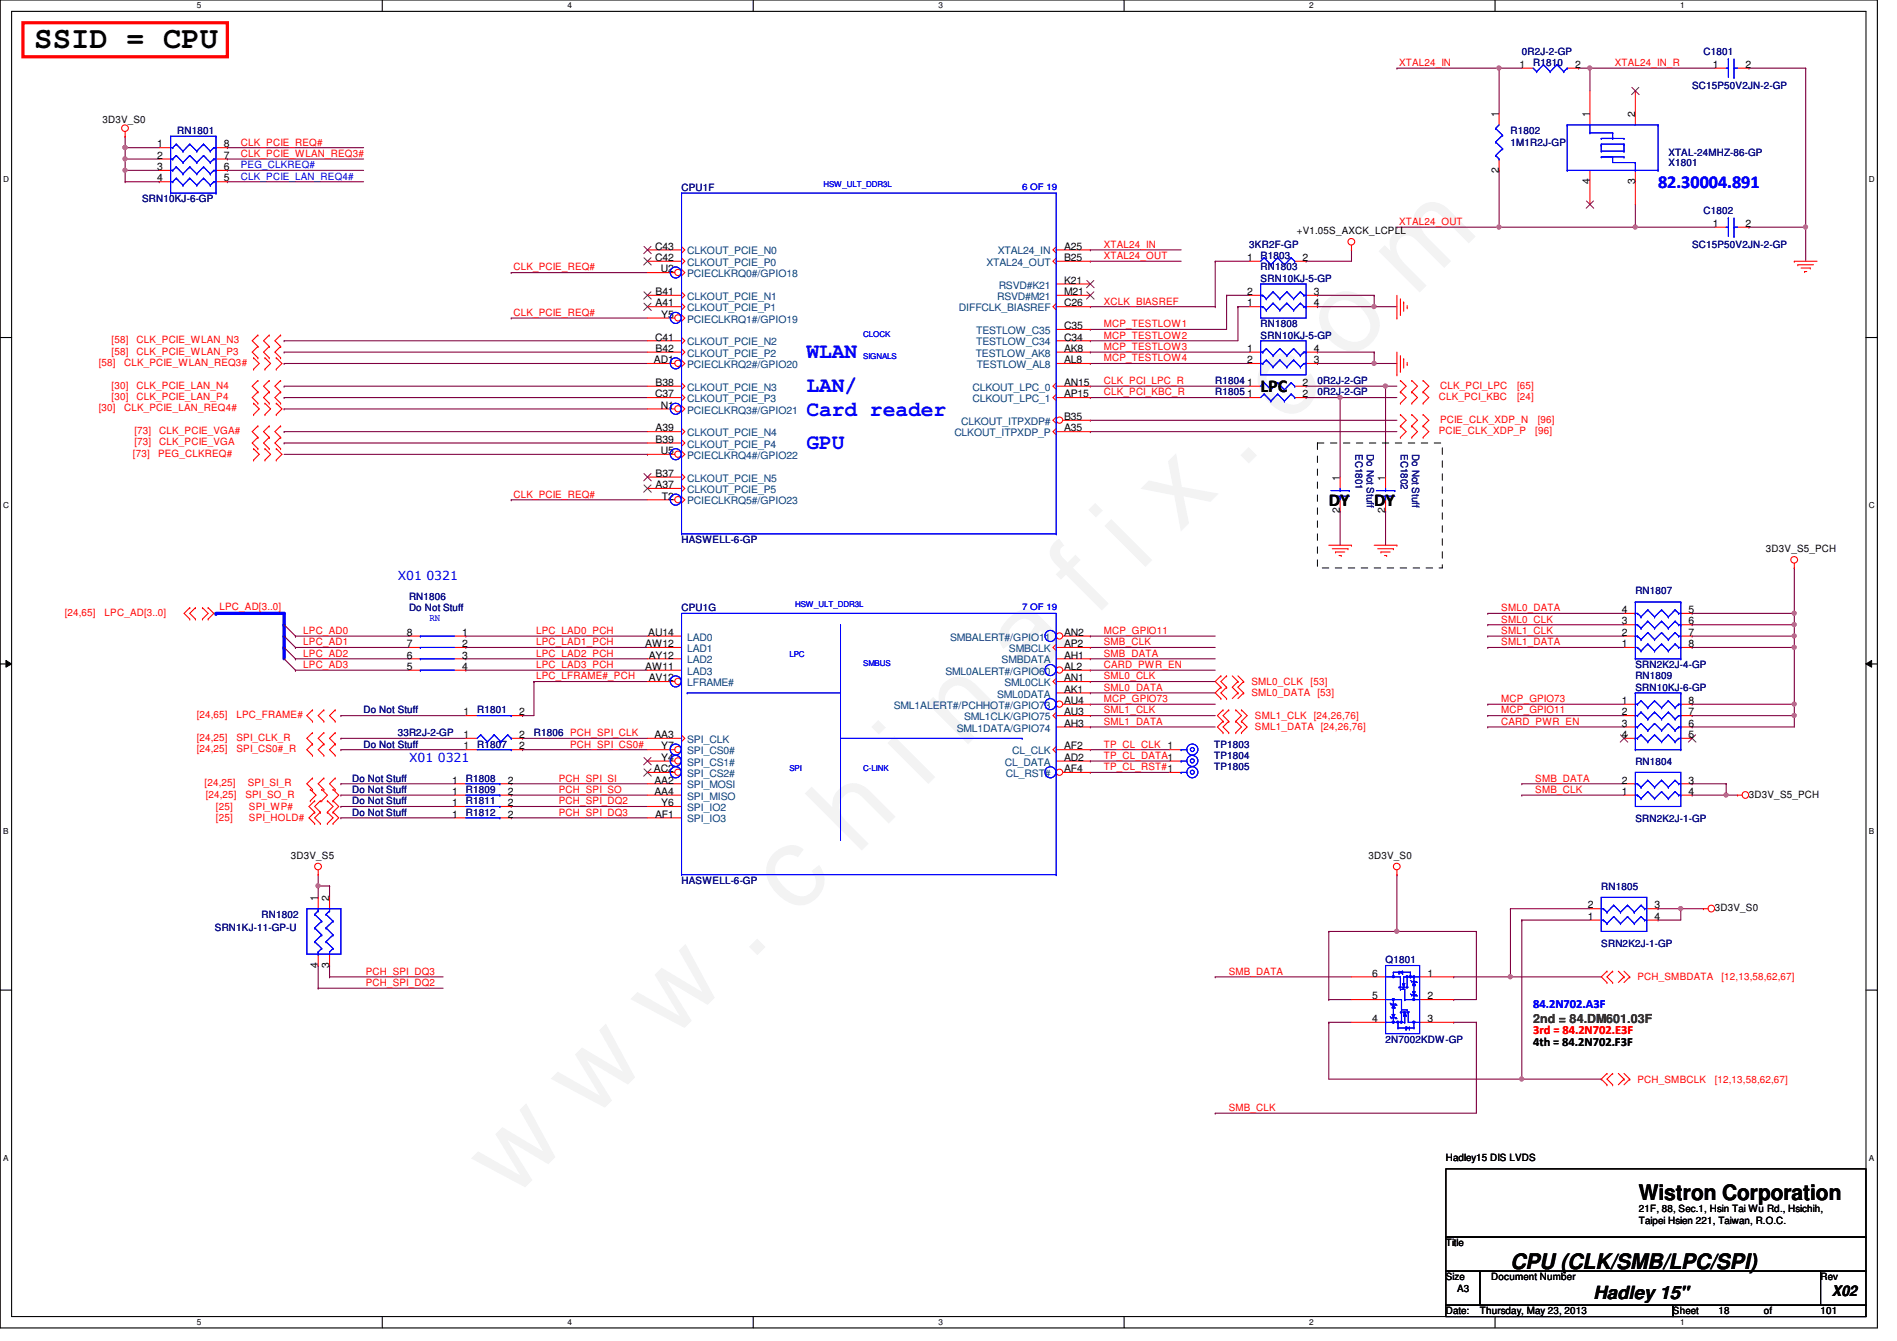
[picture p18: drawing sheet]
<svg xmlns="http://www.w3.org/2000/svg" width="297mm" height="210mm" viewBox="0 0 297 210" stroke-linecap="round" stroke-linejoin="round" font-family="sans-serif">
<defs><g id="words">
<text font-size="17.6" fill="#f0f" x="80.1" y="188" transform="rotate(-45 80.1 188)">w w w . c h i n a f i x . c o m</text>
<text font-size="4.8" x="5.4" y="7.6">SSID = CPU</text>
<g font-size="3.3" fill="#00f">
<text x="126.3" y="56.1">WLAN</text>
<text x="126.3" y="61.4">LAN/</text>
<text x="126.3" y="65.2">Card reader</text>
<text x="126.3" y="70.3">GPU</text>
</g>
<g font-size="3.3">
<text x="256.6" y="187.9">Wistron Corporation</text>
<text x="236.5" y="198.6">CPU (CLK/SMB/LPC/SPI)</text>
</g>
<text font-size="2.8" fill="#00f" x="259.6" y="29.4">82.30004.891</text>
<g font-size="2.8">
<text x="197.4" y="61.4">LPC</text>
<text x="208.1" y="79.2">DY</text>
<text x="215.2" y="79.2">DY</text>
<text x="249.5" y="203.3">Hadley 15&quot;</text>
</g>
<text font-size="2.3" x="286.8" y="202.8">X02</text>
<g font-size="1.9" fill="#00f">
<text x="62.3" y="90.8">X01 0321</text>
<text x="64" y="119.3">X01 0321</text>
<text x="240.1" y="157.8">84.2N702.A3F</text>
</g>
<text font-size="1.9" fill="#008000" x="240.1" y="160.1">2nd = 84.DM601.03F</text>
<text font-size="1.9" fill="#f00" x="240.1" y="161.9">3rd = 84.2N702.E3F</text>
<text font-size="1.9" x="240.1" y="163.7">4th = 84.2N702.F3F</text>
<g font-size="1.6" fill="#f00">
<text x="219.1" y="10.3">XTAL24_IN</text>
<text x="252.9" y="10.3">XTAL24_IN_R</text>
<text x="37.7" y="22.8">CLK_PCIE_REQ#</text>
<text x="37.7" y="24.6">CLK_PCIE_WLAN_REQ3#</text>
<text x="219.1" y="35.2">XTAL24_OUT</text>
<text x="172.8" y="38.8">XTAL24_IN</text>
<text x="172.8" y="40.6">XTAL24_OUT</text>
<text x="80.4" y="42.3">CLK_PCIE_REQ#</text>
<text x="172.8" y="47.7">XCLK_BIASREF</text>
<text x="17.5" y="53.7">[58]</text>
<text x="21.4" y="53.7">CLK_PCIE_WLAN_N3</text>
<text x="80.4" y="49.4">CLK_PCIE_REQ#</text>
<text x="172.8" y="51.2">MCP_TESTLOW1</text>
<text x="172.8" y="53">MCP_TESTLOW2</text>
<text x="15.5" y="57.3">[58]</text>
<text x="17.5" y="55.5">[58]</text>
<text x="19.4" y="57.3">CLK_PCIE_WLAN_REQ3#</text>
<text x="21.4" y="55.5">CLK_PCIE_WLAN_P3</text>
<text x="172.8" y="54.8">MCP_TESTLOW3</text>
<text x="172.8" y="56.6">MCP_TESTLOW4</text>
<text x="15.5" y="64.4">[30]</text>
<text x="17.5" y="60.8">[30]</text>
<text x="17.5" y="62.6">[30]</text>
<text x="19.4" y="64.4">CLK_PCIE_LAN_REQ4#</text>
<text x="21.4" y="60.8">CLK_PCIE_LAN_N4</text>
<text x="21.4" y="62.6">CLK_PCIE_LAN_P4</text>
<text x="172.8" y="61.9">CLK_PCI_KBC_R</text>
<text x="172.8" y="60.1">CLK_PCI_LPC_R</text>
<text x="225.3" y="62.6">CLK_PCI_KBC</text>
<text x="225.5" y="60.8">CLK_PCI_LPC</text>
<text x="237.6" y="60.8">[65]</text>
<text x="237.6" y="62.6">[24]</text>
<text x="20.8" y="71.5">[73]</text>
<text x="21" y="67.9">[73]</text>
<text x="21" y="69.7">[73]</text>
<text x="24.8" y="71.5">PEG_CLKREQ#</text>
<text x="24.9" y="67.9">CLK_PCIE_VGA#</text>
<text x="24.9" y="69.7">CLK_PCIE_VGA</text>
<text x="225.3" y="67.9">PCIE_CLK_XDP_P</text>
<text x="225.5" y="66.2">PCIE_CLK_XDP_N</text>
<text x="240.4" y="67.9">[96]</text>
<text x="240.8" y="66.2">[96]</text>
<text x="80.4" y="77.9">CLK_PCIE_REQ#</text>
<text x="34.4" y="95.5">LPC_AD[3..0]</text>
<text x="235.1" y="95.7">SML0_DATA</text>
<text x="10.2" y="96.4">[24,65]</text>
<text x="16.4" y="96.4">LPC_AD[3..0]</text>
<text x="47.5" y="99.2">LPC_AD0</text>
<text x="47.5" y="101">LPC_AD1</text>
<text x="83.9" y="99.2">LPC_LAD0_PCH</text>
<text x="83.9" y="101">LPC_LAD1_PCH</text>
<text x="172.8" y="101">SMB_CLK</text>
<text x="172.8" y="99.2">MCP_GPIO11</text>
<text x="235.1" y="97.5">SML0_CLK</text>
<text x="235.1" y="101">SML1_DATA</text>
<text x="235.1" y="99.2">SML1_CLK</text>
<text x="47.5" y="104.6">LPC_AD3</text>
<text x="47.5" y="102.8">LPC_AD2</text>
<text x="83.9" y="104.6">LPC_LAD3_PCH</text>
<text x="83.9" y="106.3">LPC_LFRAME#_PCH</text>
<text x="83.9" y="102.8">LPC_LAD2_PCH</text>
<text x="172.8" y="104.6">CARD_PWR_EN</text>
<text x="172.8" y="102.8">SMB_DATA</text>
<text x="172.8" y="106.3">SML0_CLK</text>
<text x="196" y="107.2">SML0_CLK</text>
<text x="205.2" y="107.2">[53]</text>
<text x="30.8" y="112.4">[24,65]</text>
<text x="37" y="112.4">LPC_FRAME#</text>
<text x="172.8" y="109.9">MCP_GPIO73</text>
<text x="172.8" y="108.1">SML0_DATA</text>
<text x="172.8" y="111.7">SML1_CLK</text>
<text x="172.8" y="113.5">SML1_DATA</text>
<text x="196" y="109">SML0_DATA [53]</text>
<text x="196.5" y="112.6">SML1_CLK</text>
<text x="205.7" y="112.6">[24,26,76]</text>
<text x="235.1" y="111.7">MCP_GPIO11</text>
<text x="235.1" y="109.9">MCP_GPIO73</text>
<text x="235.1" y="113.5">CARD_PWR_EN</text>
<text x="30.8" y="117.7">[24,25]</text>
<text x="30.8" y="116">[24,25]</text>
<text x="37" y="117.7">SPI_CS0#_R</text>
<text x="37" y="116">SPI_CLK_R</text>
<text x="89.3" y="117">PCH_SPI_CS0#</text>
<text x="172.8" y="117">TP_CL_CLK 1</text>
<text x="172.8" y="118.8">TP_CL_DATA1</text>
<text x="196.5" y="114.3">SML1_DATA [24,26,76]</text>
<text x="32" y="123.1">[24,25]</text>
<text x="32.2" y="124.8">[24,25]</text>
<text x="38.4" y="124.8">SPI_SO_R</text>
<text x="38.8" y="123.1">SPI_SI_R</text>
<text x="87.5" y="122.3">PCH_SPI_SI</text>
<text x="87.5" y="124.1">PCH_SPI_SO</text>
<text x="87.5" y="125.9">PCH_SPI_DQ2</text>
<text x="172.8" y="120.6">TP_CL_RST#1</text>
<text x="240.4" y="124.1">SMB_CLK</text>
<text x="240.4" y="122.3">SMB_DATA</text>
<text x="33.8" y="126.8">[25]</text>
<text x="33.8" y="128.6">[25]</text>
<text x="39" y="126.8">SPI_WP#</text>
<text x="39" y="128.6">SPI_HOLD#</text>
<text x="87.5" y="127.7">PCH_SPI_DQ3</text>
<text x="57.3" y="152.6">PCH_SPI_DQ3</text>
<text x="57.3" y="154.3">PCH_SPI_DQ2</text>
<text x="192.4" y="152.6">SMB_DATA</text>
<text x="256.4" y="153.5">PCH_SMBDATA</text>
<text x="269.6" y="153.5">[12,13,58,62,67]</text>
<text x="192.4" y="173.9">SMB_CLK</text>
<text x="256.4" y="169.5">PCH_SMBCLK</text>
<text x="268.5" y="169.5">[12,13,58,62,67]</text>
</g>
<g font-size="1.6">
<text x="238" y="10.6">1</text>
<text x="246.6" y="10.6">2</text>
<text x="268.2" y="10.6">1</text>
<text x="273.3" y="10.6">2</text>
<text x="16" y="19.2">3D3V_S0</text>
<text x="24.6" y="23.1">1</text>
<text x="35" y="23.1">8</text>
<text x="234.7" y="18.3" transform="rotate(-90 234.7 18.3)">1</text>
<text x="248.9" y="18.3" transform="rotate(-90 248.9 18.3)">1</text>
<text x="256" y="18.3" transform="rotate(-90 256 18.3)">2</text>
<text x="24.6" y="24.8">2</text>
<text x="24.6" y="26.6">3</text>
<text x="24.6" y="28.4">4</text>
<text x="35" y="28.4">5</text>
<text x="35" y="26.6">6</text>
<text x="35" y="24.8">7</text>
<text x="234.7" y="27" transform="rotate(-90 234.7 27)">2</text>
<text x="248.9" y="28.8" transform="rotate(-90 248.9 28.8)">4</text>
<text x="256" y="28.8" transform="rotate(-90 256 28.8)">3</text>
<text x="268.2" y="35.5">1</text>
<text x="273.3" y="35.5">2</text>
<text x="102.6" y="40.9">C42</text>
<text x="102.6" y="39.1">C43</text>
<text x="166.6" y="40.9">B25</text>
<text x="166.6" y="39.1">A25</text>
<text x="195.3" y="40.9">1</text>
<text x="203.1" y="36.7">+V1.05S_AXCK_LCPLL</text>
<text x="204" y="40.9">2</text>
<text x="102.7" y="46.2">B41</text>
<text x="102.7" y="48">A41</text>
<text x="103.5" y="42.6">U2</text>
<text x="166.6" y="44.4">K21</text>
<text x="166.6" y="46.2">M21</text>
<text x="166.6" y="48">C26</text>
<text x="195.3" y="48">1</text>
<text x="195.3" y="46.2">2</text>
<text x="205.7" y="46.2">3</text>
<text x="205.7" y="48">4</text>
<text x="102.6" y="53.3">C41</text>
<text x="103.5" y="49.7">Y5</text>
<text x="166.6" y="51.5">C35</text>
<text x="166.6" y="53.3">C34</text>
<text x="102.4" y="56.9">AD1</text>
<text x="102.7" y="55.1">B42</text>
<text x="166.6" y="55.1">AK8</text>
<text x="166.6" y="56.9">AL8</text>
<text x="195.3" y="55.1">1</text>
<text x="195.3" y="56.9">2</text>
<text x="205.7" y="56.9">3</text>
<text x="205.7" y="55.1">4</text>
<text x="102.6" y="62.2">C37</text>
<text x="102.7" y="60.4">B38</text>
<text x="103.5" y="64">N1</text>
<text x="166.6" y="65.7">B35</text>
<text x="166.6" y="60.4">AN15</text>
<text x="166.6" y="62.2">AP15</text>
<text x="195.3" y="62.2">1</text>
<text x="195.3" y="60.4">1</text>
<text x="204" y="62.2">2</text>
<text x="204" y="60.4">2</text>
<text x="102.7" y="69.3">B39</text>
<text x="102.7" y="67.5">A39</text>
<text x="103.5" y="71.1">U5</text>
<text x="166.6" y="67.5">A35</text>
<text x="102.7" y="76.4">A37</text>
<text x="102.7" y="74.6">B37</text>
<text x="209.8" y="75.2" transform="rotate(-90 209.8 75.2)">1</text>
<text x="216.9" y="75.2" transform="rotate(-90 216.9 75.2)">1</text>
<text x="103.6" y="78.2">T2</text>
<text x="209.8" y="80.3" transform="rotate(-90 209.8 80.3)">2</text>
<text x="216.9" y="80.3" transform="rotate(-90 216.9 80.3)">2</text>
<text x="276.5" y="86.4">3D3V_S5_PCH</text>
<text x="254" y="96">4</text>
<text x="264.4" y="96">5</text>
<text x="63.7" y="101.3">7</text>
<text x="63.7" y="99.5">8</text>
<text x="72.4" y="99.5">1</text>
<text x="72.4" y="101.3">2</text>
<text x="101" y="101.3">AW12</text>
<text x="101.5" y="99.5">AU14</text>
<text x="166.6" y="101.3">AP2</text>
<text x="166.6" y="99.5">AN2</text>
<text x="254" y="101.3">1</text>
<text x="254" y="99.5">2</text>
<text x="254" y="97.7">3</text>
<text x="264.4" y="97.7">6</text>
<text x="264.4" y="99.5">7</text>
<text x="264.4" y="101.3">8</text>
<text x="63.7" y="104.9">5</text>
<text x="63.7" y="103.1">6</text>
<text x="72.4" y="103.1">3</text>
<text x="72.4" y="104.9">4</text>
<text x="101" y="104.9">AW11</text>
<text x="101.6" y="106.6">AV12</text>
<text x="101.6" y="103.1">AY12</text>
<text x="166.6" y="106.6">AN1</text>
<text x="166.6" y="103.1">AH1</text>
<text x="166.6" y="104.9">AL2</text>
<text x="72.6" y="112">1</text>
<text x="81.3" y="112">2</text>
<text x="166.6" y="110.2">AU4</text>
<text x="166.6" y="108.4">AK1</text>
<text x="166.6" y="112">AU3</text>
<text x="166.6" y="113.7">AH3</text>
<text x="254" y="110.2">1</text>
<text x="254" y="112">2</text>
<text x="254" y="113.7">3</text>
<text x="264.4" y="113.7">6</text>
<text x="264.4" y="112">7</text>
<text x="264.4" y="110.2">8</text>
<text x="72.6" y="117.3">1</text>
<text x="72.6" y="115.5">1</text>
<text x="81.3" y="117.3">2</text>
<text x="81.3" y="115.5">2</text>
<text x="102.5" y="115.5">AA3</text>
<text x="103.5" y="119.1">Y4</text>
<text x="103.5" y="117.3">Y7</text>
<text x="166.6" y="119.1">AD2</text>
<text x="166.6" y="117.3">AF2</text>
<text x="254" y="115.5">4</text>
<text x="264.4" y="115.5">5</text>
<text x="70.8" y="124.4">1</text>
<text x="70.8" y="122.6">1</text>
<text x="79.5" y="124.4">2</text>
<text x="79.5" y="122.6">2</text>
<text x="102.4" y="120.9">AC2</text>
<text x="102.5" y="124.4">AA4</text>
<text x="102.5" y="122.6">AA2</text>
<text x="166.6" y="120.9">AF4</text>
<text x="254" y="124.4">1</text>
<text x="254" y="122.6">2</text>
<text x="264.4" y="122.6">3</text>
<text x="264.4" y="124.4">4</text>
<text x="273.9" y="124.8">3D3V_S5_PCH</text>
<text x="70.8" y="128">1</text>
<text x="70.8" y="126.2">1</text>
<text x="79.5" y="128">2</text>
<text x="79.5" y="126.2">2</text>
<text x="102.6" y="128">AF1</text>
<text x="103.5" y="126.2">Y6</text>
<text x="45.5" y="134.5">3D3V_S5</text>
<text x="214.3" y="134.5">3D3V_S0</text>
<text x="49.8" y="141" transform="rotate(-90 49.8 141)">1</text>
<text x="51.6" y="141" transform="rotate(-90 51.6 141)">2</text>
<text x="248.6" y="144">1</text>
<text x="248.6" y="142.2">2</text>
<text x="259.1" y="142.2">3</text>
<text x="259.1" y="144">4</text>
<text x="268.5" y="142.6">3D3V_S0</text>
<text x="49.8" y="151.5" transform="rotate(-90 49.8 151.5)">4</text>
<text x="51.6" y="151.5" transform="rotate(-90 51.6 151.5)">3</text>
<text x="214.8" y="152.9">6</text>
<text x="223.5" y="152.9">1</text>
<text x="214.8" y="160">4</text>
<text x="214.8" y="156.4">5</text>
<text x="223.5" y="156.4">2</text>
<text x="223.5" y="160">3</text>
<text x="226.4" y="181.7">Hadley15 DIS LVDS</text>
<text x="256.6" y="189.7">21F, 88, Sec.1, Hsin Tai Wu Rd., Hsichih,</text>
<text x="256.6" y="191.6">Taipei Hsien 221, Taiwan, R.O.C.</text>
<text x="226.4" y="195.1">Title</text>
<text x="226.4" y="200.4">Size</text>
<text x="228.2" y="202.2">A3</text>
<text x="233.5" y="200.4">Document Number</text>
<text x="285.1" y="200.4">Rev</text>
<text x="226.4" y="205.7">Date:</text>
<text x="231.7" y="205.7">Thursday, May 23, 2013</text>
<text x="262" y="205.7">Sheet</text>
<text x="269.1" y="205.7">18</text>
<text x="276.2" y="205.7">of</text>
<text x="285.1" y="205.7">101</text>
</g>
<g font-size="1.6" fill="#000080">
<text x="238.3" y="8.6">0R2J-2-GP</text>
<text x="240.1" y="10.3">R1810</text>
<text x="266.7" y="8.6">C1801</text>
<text x="265" y="13.9">SC15P50V2JN-2-GP</text>
<text x="27.8" y="21">RN1801</text>
<text x="236.5" y="21">R1802</text>
<text x="236.5" y="22.8">1M1R2J-GP</text>
<text x="106.7" y="29.9">CPU1F</text>
<text x="261.2" y="26">X1801</text>
<text x="261.2" y="24.4">XTAL-24MHZ-86-GP</text>
<text x="22.3" y="31.7">SRN10KJ-6-GP</text>
<text x="266.7" y="33.4">C1802</text>
<text x="195.6" y="38.8">3KR2F-GP</text>
<text x="197.4" y="40.6">R1803</text>
<text x="265" y="38.8">SC15P50V2JN-2-GP</text>
<text x="197.4" y="42.3">RN1803</text>
<text x="197.4" y="44.1">SRN10KJ-5-GP</text>
<text x="197.4" y="51.2">RN1808</text>
<text x="197.4" y="53">SRN10KJ-5-GP</text>
<text x="190.3" y="61.9">R1805</text>
<text x="190.3" y="60.1">R1804</text>
<text x="206.3" y="61.9">0R2J-2-GP</text>
<text x="206.3" y="60.1">0R2J-2-GP</text>
<text x="212.3" y="71.1" transform="rotate(90 212.3 71.1)">EC1801</text>
<text x="214" y="71.1" transform="rotate(90 214 71.1)">Do Not Stuff</text>
<text x="219.4" y="71.1" transform="rotate(90 219.4 71.1)">EC1802</text>
<text x="221.1" y="71.1" transform="rotate(90 221.1 71.1)">Do Not Stuff</text>
<text x="106.7" y="85">HASWELL-6-GP</text>
<text x="64" y="95.7">Do Not Stuff</text>
<text x="64" y="93.9">RN1806</text>
<text x="106.7" y="95.7">CPU1G</text>
<text x="256.1" y="93">RN1807</text>
<text x="256.1" y="104.6">SRN2K2J-4-GP</text>
<text x="256.1" y="106.3">RN1809</text>
<text x="56.9" y="111.7">Do Not Stuff</text>
<text x="74.7" y="111.7">R1801</text>
<text x="256.1" y="108.1">SRN10KJ-6-GP</text>
<text x="56.9" y="117">Do Not Stuff</text>
<text x="62.3" y="115.2">33R2J-2-GP</text>
<text x="74.7" y="117">R1807</text>
<text x="83.6" y="115.2">R1806 PCH_SPI_CLK</text>
<text x="190.1" y="117">TP1803</text>
<text x="190.1" y="118.8">TP1804</text>
<text x="256.1" y="119.7">RN1804</text>
<text x="55.2" y="125.9">Do Not Stuff</text>
<text x="55.2" y="124.1">Do Not Stuff</text>
<text x="55.2" y="122.3">Do Not Stuff</text>
<text x="72.9" y="125.9">R1811</text>
<text x="72.9" y="124.1">R1809</text>
<text x="72.9" y="122.3">R1808</text>
<text x="190.1" y="120.6">TP1805</text>
<text x="55.2" y="127.7">Do Not Stuff</text>
<text x="72.9" y="127.7">R1812</text>
<text x="256.1" y="128.7">SRN2K2J-1-GP</text>
<text x="40.9" y="143.7">RN1802</text>
<text x="106.7" y="138.3">HASWELL-6-GP</text>
<text x="250.7" y="139.2">RN1805</text>
<text x="33.7" y="145.8">SRN1KJ-11-GP-U</text>
<text x="250.7" y="148.3">SRN2K2J-1-GP</text>
<text x="217" y="150.8">Q1801</text>
<text x="217" y="163.2">2N7002KDW-GP</text>
</g>
<g font-size="1.6" fill="#00f">
<text x="37.7" y="28.1">CLK_PCIE_LAN_REQ4#</text>
<text x="37.7" y="26.3">PEG_CLKREQ#</text>
<text x="67.3" y="97.2">RN</text>
</g>
<g font-size="1.6" fill="#004080">
<text x="107.6" y="41.6">CLKOUT_PCIE_P0</text>
<text x="107.6" y="39.8">CLKOUT_PCIE_N0</text>
<text x="154.5" y="41.6">XTAL24_OUT</text>
<text x="156.2" y="39.8">XTAL24_IN</text>
<text x="107.6" y="46.9">CLKOUT_PCIE_N1</text>
<text x="107.6" y="43.4">PCIECLKRQ0#/GPIO18</text>
<text x="156.1" y="46.9">RSVD#M21</text>
<text x="156.4" y="45.2">RSVD#K21</text>
<text x="107.6" y="48.7">CLKOUT_PCIE_P1</text>
<text x="107.6" y="50.5">PCIECLKRQ1#/GPIO19</text>
<text x="150.2" y="48.7">DIFFCLK_BIASREF</text>
<text x="152.9" y="52.3">TESTLOW_C35</text>
<text x="107.6" y="57.6">PCIECLKRQ2#/GPIO20</text>
<text x="107.6" y="54.1">CLKOUT_PCIE_N2</text>
<text x="107.6" y="55.8">CLKOUT_PCIE_P2</text>
<text x="152.8" y="55.8">TESTLOW_AK8</text>
<text x="152.9" y="54.1">TESTLOW_C34</text>
<text x="152.9" y="57.6">TESTLOW_AL8</text>
<text x="107.6" y="64.7">PCIECLKRQ3#/GPIO21</text>
<text x="107.6" y="62.9">CLKOUT_PCIE_P3</text>
<text x="107.6" y="61.2">CLKOUT_PCIE_N3</text>
<text x="152.3" y="61.2">CLKOUT_LPC_0</text>
<text x="152.3" y="62.9">CLKOUT_LPC_1</text>
<text x="107.6" y="71.8">PCIECLKRQ4#/GPIO22</text>
<text x="107.6" y="70.1">CLKOUT_PCIE_P4</text>
<text x="107.6" y="68.3">CLKOUT_PCIE_N4</text>
<text x="149.4" y="68.3">CLKOUT_ITPXDP_P</text>
<text x="150.5" y="66.5">CLKOUT_ITPXDP#</text>
<text x="107.6" y="77.2">CLKOUT_PCIE_P5</text>
<text x="107.6" y="75.4">CLKOUT_PCIE_N5</text>
<text x="107.6" y="79">PCIECLKRQ5#/GPIO23</text>
<text x="107.6" y="100.3">LAD0</text>
<text x="148.8" y="100.3">SMBALERT#/GPIO11</text>
<text x="107.6" y="107.4">LFRAME#</text>
<text x="107.6" y="105.6">LAD3</text>
<text x="107.6" y="103.8">LAD2</text>
<text x="107.6" y="102.1">LAD1</text>
<text x="148" y="105.6">SML0ALERT#/GPIO60</text>
<text x="156.8" y="103.8">SMBDATA</text>
<text x="157.3" y="107.4">SML0CLK</text>
<text x="158" y="102.1">SMBCLK</text>
<text x="140" y="111">SML1ALERT#/PCHHOT#/GPIO73</text>
<text x="151" y="112.7">SML1CLK/GPIO75</text>
<text x="156.1" y="109.2">SML0DATA</text>
<text x="107.6" y="119.8">SPI_CS1#</text>
<text x="107.6" y="116.3">SPI_CLK</text>
<text x="107.6" y="118.1">SPI_CS0#</text>
<text x="149.8" y="114.5">SML1DATA/GPIO74</text>
<text x="157.3" y="119.8">CL_DATA</text>
<text x="158.5" y="118.1">CL_CLK</text>
<text x="107.6" y="125.2">SPI_MISO</text>
<text x="107.6" y="123.4">SPI_MOSI</text>
<text x="107.6" y="121.6">SPI_CS2#</text>
<text x="157.5" y="121.6">CL_RST#</text>
<text x="107.6" y="128.7">SPI_IO3</text>
<text x="107.6" y="127">SPI_IO2</text>
</g>
<g font-size="1.4" fill="#00f">
<text x="160.1" y="29.8">6 OF 19</text>
<text x="160.1" y="95.5">7 OF 19</text>
</g>
<g font-size="1.3">
<text x="30.8" y="1.3">5</text>
<text x="88.9" y="1.3">4</text>
<text x="146.9" y="1.3">3</text>
<text x="205" y="1.3">2</text>
<text x="263.1" y="1.3">1</text>
<text x=".5" y="28.4">D</text>
<text x="292.6" y="28.4">D</text>
<text x=".5" y="79.5">C</text>
<text x="292.6" y="79.5">C</text>
<text x=".5" y="130.6">B</text>
<text x="292.6" y="130.6">B</text>
<text x=".5" y="181.7">A</text>
<text x="292.6" y="181.7">A</text>
<text x="30.8" y="207.4">5</text>
<text x="88.9" y="207.4">4</text>
<text x="146.9" y="207.4">3</text>
<text x="205" y="207.4">2</text>
<text x="263.1" y="207.4">1</text>
</g>
<g font-size="1.3" fill="#00f">
<text x="128.9" y="29.3">HSW_ULT_DDR3L</text>
<text x="135.2" y="52.7">CLOCK</text>
<text x="135.2" y="56.3">SIGNALS</text>
<text x="124.5" y="95">HSW_ULT_DDR3L</text>
<text x="123.6" y="102.8">LPC</text>
<text x="135.2" y="104.3">SMBUS</text>
<text x="123.6" y="120.6">SPI</text>
<text x="135.2" y="120.6">C-LINK</text>
</g>
</g></defs>
<path d="M0 0h294v207.9h-294zM1.8 1.8h290.4v204.3h-290.4z" fill="none" stroke="#000" stroke-width=".17"/>
<g fill="#fff">
<path d="M30.8 .2h.7v1.4h-.7z"/>
<path d="M30.8 206.2h.7v1.4h-.7z"/>
</g>
<path d="M59.9 0v1.8M59.9 206.1v1.8" fill="none" stroke="#000" stroke-width=".17"/>
<g fill="#fff">
<path d="M88.9 .2h.6v1.4h-.6z"/>
<path d="M88.9 206.2h.6v1.4h-.6z"/>
</g>
<path d="M117.9 0v1.8M117.9 206.1v1.8" fill="none" stroke="#000" stroke-width=".17"/>
<g fill="#fff">
<path d="M146.9 .2h.7v1.4h-.7z"/>
<path d="M146.9 206.2h.7v1.4h-.7z"/>
</g>
<path d="M176 0v1.8M176 206.1v1.8" fill="none" stroke="#000" stroke-width=".17"/>
<g fill="#fff">
<path d="M205 .2h.7v1.4h-.7z"/>
<path d="M205 206.2h.7v1.4h-.7z"/>
</g>
<path d="M234.1 0v1.8M234.1 206.1v1.8" fill="none" stroke="#000" stroke-width=".17"/>
<g fill="#fff">
<path d="M263.1 .2h.7v1.4h-.7z"/>
<path d="M263.1 206.2h.7v1.4h-.7z"/>
<path d="M.5 27.3h.9v1.4h-.9z"/>
<path d="M292.6 27.3h.9v1.4h-.9z"/>
<path d="M.5 78.4h.9v1.4h-.9z"/>
<path d="M292.6 78.4h.9v1.4h-.9z"/>
</g>
<path d="M0 52.8h1.8M292.2 52.8h1.8" fill="none" stroke="#000" stroke-width=".17"/>
<g fill="#fff">
<path d="M.5 129.5h.8v1.4h-.8z"/>
<path d="M292.6 129.5h.9v1.4h-.9z"/>
</g>
<path d="M0 103.9h1.8M292.2 103.9h1.8" fill="none" stroke="#000" stroke-width=".17"/>
<path d="M.9 103.4l.9 .5-.9 .5zM292.2 103.9l.9-.5v1z" fill="#000"/>
<path d="M.9 103.4l.9 .5-.9 .5zM292.2 103.9l.9-.5v1z" fill="none" stroke="#000" stroke-width=".16"/>
<g fill="#fff">
<path d="M.5 180.5h.8v1.4h-.8z"/>
<path d="M292.6 180.5h.9v1.4h-.9z"/>
</g>
<path d="M0 155h1.8M292.2 155h1.8" fill="none" stroke="#000" stroke-width=".17"/>
<path d="M19.6 21.3h.1M19.6 26.7h.1M19.6 24.9h.1M19.6 21.3v1.8M19.6 24.9v1.8M19.6 26.7h5.3M19.6 24.9h5.3" fill="none" stroke="#800040" stroke-width=".17"/>
<circle cx="19.6" cy="24.9" r=".32" fill="#f0f"/>
<circle cx="19.6" cy="24.9" r=".32" fill="none" stroke="#f0f" stroke-width=".17"/>
<path d="M19.6 23.1h.1M19.6 23.1h5.3" fill="none" stroke="#800040" stroke-width=".17"/>
<circle cx="19.6" cy="23.1" r=".32" fill="#f0f"/>
<circle cx="19.6" cy="23.1" r=".32" fill="none" stroke="#f0f" stroke-width=".17"/>
<path d="M19.6 23.1h.1M19.6 23.1v1.8" fill="none" stroke="#800040" stroke-width=".17"/>
<circle cx="19.6" cy="23.1" r=".32" fill="#f0f"/>
<circle cx="19.6" cy="23.1" r=".32" fill="none" stroke="#f0f" stroke-width=".17"/>
<path d="M35.6 23.1h.1M35.6 23.1h21.3M256.1 35.6h.1M256.1 35.6h12.4" fill="none" stroke="#800040" stroke-width=".17"/>
<circle cx="256" cy="35.5" r=".32" fill="#f0f"/>
<circle cx="256" cy="35.5" r=".32" fill="none" stroke="#f0f" stroke-width=".17"/>
<path d="M218.7 10.7h.1M218.7 10.7h16" fill="none" stroke="#800040" stroke-width=".17"/>
<circle cx="234.7" cy="10.6" r=".32" fill="#f0f"/>
<circle cx="234.7" cy="10.6" r=".32" fill="none" stroke="#f0f" stroke-width=".17"/>
<path d="M234.7 10.7h.1M234.7 10.7v7.1M273.9 10.7h.1M273.9 10.7h8.8M282.7 10.7h.1M282.7 10.7v30.2M273.9 35.6h.1M273.9 35.6h8.8M282.7 35.6h.1" fill="none" stroke="#800040" stroke-width=".17"/>
<circle cx="282.7" cy="35.5" r=".32" fill="#f0f"/>
<circle cx="282.7" cy="35.5" r=".32" fill="none" stroke="#f0f" stroke-width=".17"/>
<path d="M33.8 96h10.7" fill="none" stroke="#00f" stroke-width=".51"/>
<circle cx="33.8" cy="96" r=".25" fill="#00f"/>
<g fill="none" stroke="#800040" stroke-width=".17">
<path d="M46.3 99.6h.1M46.3 99.6h17.7M72.9 99.6h28.5M281 97.8h.1M281 97.8v1.8M46.3 104.9h.1M46.3 104.9h17.7M53.4 112h.1M53.4 115.6h.1M53.4 117.3h.1M53.4 112h19.5M53.4 115.6h19.5"/>
<path d="M53.4 117.3h19.5M72.9 104.9h28.5M53.4 122.7h.1M53.4 124.5h.1M53.4 122.7h17.8M53.4 124.5h17.8"/>
</g>
<circle cx="280.9" cy="97.8" r=".32" fill="#f0f"/>
<circle cx="280.9" cy="97.8" r=".32" fill="none" stroke="#f0f" stroke-width=".17"/>
<path d="M265 97.8h.1M281 96h.1M281 96v1.8h-16" fill="none" stroke="#800040" stroke-width=".17"/>
<circle cx="280.9" cy="96" r=".32" fill="#f0f"/>
<circle cx="280.9" cy="96" r=".32" fill="none" stroke="#f0f" stroke-width=".17"/>
<path d="M265 99.6h.1M265 99.6h16" fill="none" stroke="#800040" stroke-width=".17"/>
<circle cx="280.9" cy="99.5" r=".32" fill="#f0f"/>
<circle cx="280.9" cy="99.5" r=".32" fill="none" stroke="#f0f" stroke-width=".17"/>
<path d="M281 99.6h.1M281 99.6v1.7h-16M265 101.3h.1" fill="none" stroke="#800040" stroke-width=".17"/>
<circle cx="280.9" cy="101.3" r=".32" fill="#f0f"/>
<circle cx="280.9" cy="101.3" r=".32" fill="none" stroke="#f0f" stroke-width=".17"/>
<g fill="none" stroke="#800040" stroke-width=".17">
<path d="M233 96h21.3M233 97.8h21.3M233 99.6h21.3M265 96h.1M281 88.9h.1M281 88.9v7.1h-16M233 101.3h21.3M265 112h.1M281 110.2h.1M281 110.2v1.8h-16M190.3 174.2h40.9M208.1 168.9h30.2"/>
<path d="M238.3 168.9h.1"/>
</g>
<circle cx="280.9" cy="112" r=".32" fill="#f0f"/>
<circle cx="280.9" cy="112" r=".32" fill="none" stroke="#f0f" stroke-width=".17"/>
<path d="M234.7 10.7h.1M234.7 10.7h3.6M249 10.7h.1M249 10.7h19.5M233 112h21.3M281 112h.1M281 112v1.8M236.5 152.9h14.2" fill="none" stroke="#800040" stroke-width=".17"/>
<circle cx="248.9" cy="10.6" r=".32" fill="#f0f"/>
<circle cx="248.9" cy="10.6" r=".32" fill="none" stroke="#f0f" stroke-width=".17"/>
<g fill="none" stroke="#800040" stroke-width=".17">
<path d="M170.7 65.8h48M170.7 67.6h48M49.8 138.7h.1M49.8 136.9v1.8M49.8 138.7h1.8M51.6 138.7h.1M53.4 126.2h.1M53.4 128h.1M53.4 126.2h17.8M53.4 128h17.8M49.8 154.7h.1M49.8 151.1h.1"/>
<path d="M49.8 154.7h19.6M49.8 151.1v3.6M51.6 152.9h.1M51.6 151.1h.1M51.6 152.9h17.8M51.6 151.1v1.8"/>
</g>
<circle cx="49.8" cy="138.7" r=".32" fill="#f0f"/>
<circle cx="49.8" cy="138.7" r=".32" fill="none" stroke="#f0f" stroke-width=".17"/>
<g fill="none" stroke="#800040" stroke-width=".17">
<path d="M35.6 24.9h.1M35.6 24.9h21.3M46.3 101.3h.1M46.3 103.1h.1M46.3 101.3h17.7M46.3 103.1h17.7M72.9 101.3h28.5M72.9 103.1h28.5M233 110.2h21.3M265 113.8h.1M265 110.2h.1M265 113.8h16"/>
<path d="M265 110.2h16M49.8 138.7v1.8M51.6 138.7h.1M51.6 138.7v1.8M49.8 140.5h.1"/>
</g>
<circle cx="280.9" cy="110.2" r=".32" fill="#f0f"/>
<circle cx="280.9" cy="110.2" r=".32" fill="none" stroke="#f0f" stroke-width=".17"/>
<path d="M233 113.8h21.3M281 101.3h.1M281 101.3v8.9" fill="none" stroke="#800040" stroke-width=".17"/>
<path d="M44.5 101.3v1.8" fill="none" stroke="#00f" stroke-width=".51"/>
<circle cx="44.5" cy="101.3" r=".25" fill="#00f"/>
<path d="M19.6 28.4h.1M19.6 26.7v1.7" fill="none" stroke="#800040" stroke-width=".17"/>
<circle cx="19.6" cy="26.6" r=".32" fill="#f0f"/>
<circle cx="19.6" cy="26.6" r=".32" fill="none" stroke="#f0f" stroke-width=".17"/>
<path d="M247.2 10.7h.1M247.2 10.7h1.8M249 10.7h.1M249 10.7v3.5M19.6 28.4h5.3M24.9 28.4h.1M234.7 35.6h21.4M256.1 35.6h.1M256.1 32v3.6M238.3 144h.1M238.3 144v24.9" fill="none" stroke="#800040" stroke-width=".17"/>
<circle cx="238.3" cy="168.9" r=".32" fill="#f0f"/>
<circle cx="238.3" cy="168.9" r=".32" fill="none" stroke="#f0f" stroke-width=".17"/>
<path d="M270.3 124.5h.1M270.3 124.5h1.8M259.6 144h.1M259.6 142.2h.1M259.6 142.2h3.6M263.2 142.2h.1M263.2 142.2v1.8h-3.6" fill="none" stroke="#800040" stroke-width=".17"/>
<circle cx="270.3" cy="124.4" r=".32" fill="#f0f"/>
<circle cx="270.3" cy="124.4" r=".32" fill="none" stroke="#f0f" stroke-width=".17"/>
<path d="M265 122.7h.1M265 122.7h5.3M270.3 122.7h.1M270.3 122.7v1.8M263.2 142.2h.1M263.2 142.2h3.5" fill="none" stroke="#800040" stroke-width=".17"/>
<circle cx="263.2" cy="142.2" r=".32" fill="#f0f"/>
<circle cx="263.2" cy="142.2" r=".32" fill="none" stroke="#f0f" stroke-width=".17"/>
<g fill="none" stroke="#800040" stroke-width=".17">
<path d="M35.6 28.4h.1M35.6 26.7h.1M35.6 28.4h21.3M35.6 26.7h21.3M44.5 56.9h.1M44.5 56.9h56.9M44.5 64h.1M44.5 71.1h56.9M44.5 64h56.9M238.3 124.5h.1M238.3 122.7h.1M238.3 124.5h16"/>
<path d="M238.3 122.7h16M265 124.5h.1M265 124.5h5.3M236.5 142.2h12.5M238.3 144h.1M238.3 144h10.7M238.3 168.9h12.4M250.7 168.9h.1"/>
</g>
<path d="M44.5 99.6v1.7" fill="none" stroke="#00f" stroke-width=".51"/>
<circle cx="44.5" cy="99.6" r=".25" fill="#00f"/>
<path d="M44.5 97.8v1.8" fill="none" stroke="#00f" stroke-width=".51"/>
<circle cx="44.5" cy="97.8" r=".25" fill="#00f"/>
<path d="M44.5 96v1.8" fill="none" stroke="#00f" stroke-width=".51"/>
<circle cx="44.5" cy="96" r=".25" fill="#00f"/>
<g fill="none" stroke="#800040" stroke-width=".17">
<path d="M44.5 55.1h.1M44.5 53.3h.1M44.5 55.1h56.9M44.5 53.3h56.9M44.5 60.5h.1M44.5 62.2h.1M44.5 69.3h.1M44.5 67.6h.1M44.5 60.5h56.9M44.5 62.2h56.9M44.5 69.3h56.9M44.5 67.6h56.9"/>
<path d="M44.5 97.8l1.8 1.8M44.5 99.6l1.8 1.7M46.3 99.6h.1M44.5 101.3l1.8 1.8M44.5 103.1l1.8 1.8M46.3 101.3h.1M46.3 103.1h.1M46.3 104.9h.1"/>
</g>
<g fill="none" stroke="#f00" stroke-width=".17">
<path d="M234.7 17.8v1.8M238.3 10.7h1.8M245.4 10.7h1.8M249 14.2v5.4M256.1 14.2v5.4M268.5 10.7h1.8M272.1 10.7h1.8M19.6 21.3h.1M19.6 20.6v.7M24.9 23.1h1.8M24.9 24.9h1.8M24.9 26.7h1.8"/>
<path d="M24.9 28.4h1.8M33.8 23.1h1.8M33.8 24.9h1.8M33.8 26.7h1.8M33.8 28.4h1.8M249 26.7v5.3M256.1 26.7v5.3M268.5 35.6h1.8M272.1 35.6h1.8M39.7 57.8h.1M39.7 56h.1M39.7 56l.9 .9-.9 .9"/>
<path d="M40.4 54.2h.1M40.4 52.5h.1M40.4 56h.1M40.4 59.6h.1M40.4 54.2l-.9 .9 .9 .9M40.4 52.5l-.9 .8 .9 .9M40.4 59.6l-.9 .9 .9 .8M41.5 56h.1M41.5 57.8h.1M41.5 56l.9 .9-.9 .9M42.2 52.5h.1M42.2 54.2h.1"/>
<path d="M42.2 56h.1M42.2 59.6h.1M42.2 52.5l-.9 .8 .9 .9M42.2 54.2l-.9 .9 .9 .9M42.2 59.6l-.9 .9 .9 .8M43.3 57.8h.1M43.3 56h.1M43.3 56l.8 .9-.8 .9M43.9 54.2h.1M43.9 52.5h.1M43.9 56h.1M43.9 59.6h.1"/>
<path d="M43.9 52.5l-.9 .8 .9 .9M43.9 54.2l-.9 .9 .9 .9M43.9 59.6l-.9 .9 .9 .8M281 40.9h.1M281 40.9h3.5M281.5 41.4h.1M281.5 41.4h2.5M282 42h1.5M282.6 42.5h.1M282.6 42.5h.3M283.5 42h.1M39.7 72h.1"/>
<path d="M39.7 70.2h.1M39.7 64.9h.1M39.7 63.1h.1M39.7 70.2l.9 .9-.9 .9M39.7 63.1l.9 .9-.9 .9M40.4 61.3h.1M40.4 63.1h.1M40.4 68.5h.1M40.4 66.7h.1M40.4 70.2h.1M40.4 61.3l-.9 .9 .9 .9M40.4 68.5l-.9 .8 .9 .9"/>
<path d="M40.4 66.7l-.9 .9 .9 .9M41.5 70.2h.1M41.5 72h.1M41.5 63.1h.1M41.5 64.9h.1M41.5 70.2l.9 .9-.9 .9M41.5 63.1l.9 .9-.9 .9M42.2 61.3h.1M42.2 63.1h.1M42.2 66.7h.1M42.2 68.5h.1M42.2 70.2h.1"/>
<path d="M42.2 61.3l-.9 .9 .9 .9M42.2 66.7l-.9 .9 .9 .9M42.2 68.5l-.9 .8 .9 .9M43.3 72h.1M43.3 70.2h.1M43.3 64.9h.1M43.3 63.1h.1M43.3 70.2l.8 .9-.8 .9M43.3 63.1l.8 .9-.8 .9M43.9 61.3h.1M43.9 63.1h.1M43.9 68.5h.1"/>
<path d="M43.9 66.7h.1M43.9 70.2h.1M43.9 61.3l-.9 .9 .9 .9M43.9 68.5l-.9 .8 .9 .9M43.9 66.7l-.9 .9 .9 .9M29.7 96.9h.1M29.7 95.1h.1M29.7 95.1l-.9 .9 .9 .9M30.6 95.1h.1M30.6 96.9h.1M30.6 95.1l-.9 .9 .9 .9M31.7 96.9h.1"/>
<path d="M31.7 95.1h.1M31.7 95.1l.9 .9-.9 .9M32.6 96.9h.1M32.6 95.1h.1M32.6 95.1l.9 .9-.9 .9M64 99.6h1.8M254.3 99.6h1.8M254.3 97.8h1.8M254.3 96h1.8M263.2 99.6h1.8M263.2 97.8h1.8M263.2 96h1.8"/>
<path d="M281 88.9h.1M281 88.2v.7M48.9 112.9h.1M48.9 111.1h.1M48.9 118.2h.1M48.9 116.5h.1M48.9 114.7h.1M48.9 114.7l-.9 .9 .9 .9M48.9 111.1l-.9 .9 .9 .9M48.9 116.5l-.9 .8 .9 .9M50.7 111.1h.1M50.7 112.9h.1"/>
<path d="M50.7 116.5h.1M50.7 118.2h.1M50.7 114.7h.1M50.7 111.1l-.9 .9 .9 .9M50.7 116.5l-.9 .8 .9 .9M50.7 114.7l-.9 .9 .9 .9M52.5 112.9h.1M52.5 111.1h.1M52.5 118.2h.1M52.5 116.5h.1M52.5 114.7h.1M52.5 111.1l-.9 .9 .9 .9"/>
<path d="M52.5 114.7l-.9 .9 .9 .9M52.5 116.5l-.9 .8 .9 .9M64 101.3h1.8M64 104.9h1.8M64 103.1h1.8M254.3 101.3h1.8M254.3 110.2h1.8M254.3 112h1.8M254.3 113.8h1.8M254.3 115.6h1.8M263.2 101.3h1.8M263.2 110.2h1.8"/>
<path d="M263.2 112h1.8M263.2 113.8h1.8M263.2 115.6h1.8M48.6 125.3h.1M48.6 123.6h.1M48.6 123.6l.9 .9-.9 .8M48.9 123.6h.1M48.9 121.8h.1M48.9 121.8l-.9 .9 .9 .9M49.3 127.1h.1M49.3 125.3h.1M49.3 128.9h.1"/>
<path d="M49.3 125.3l-.9 .9 .9 .9M49.3 127.1l-.9 .9 .9 .9M49.8 136.9h.1M49.8 136.2v.7M50.2 125.3h.1M50.2 127.1h.1M50.2 128.9h.1M50.2 125.3l-.9 .9 .9 .9M50.2 127.1l-.9 .9 .9 .9M50.4 123.6h.1M50.4 125.3h.1M50.4 123.6l.9 .9-.9 .8"/>
<path d="M50.7 121.8h.1M50.7 123.6h.1M50.7 121.8l-.9 .9 .9 .9M51.3 127.1h.1M51.3 125.3h.1M51.3 128.9h.1M51.3 125.3l.9 .9-.9 .9M51.3 127.1l.9 .9-.9 .9M52.2 125.3h.1M52.2 123.6h.1M52.2 127.1h.1M52.2 128.9h.1"/>
<path d="M52.2 125.3l.8 .9-.8 .9M52.2 127.1l.8 .9-.8 .9M52.2 123.6l.8 .9-.8 .8M52.5 123.6h.1M52.5 121.8h.1M52.5 121.8l-.9 .9 .9 .9M254.3 124.5h1.8M254.3 122.7h1.8M263.2 124.5h1.8M263.2 122.7h1.8M272.1 124.5h.1M272.1 124.5h.7"/>
<path d="M49.8 140.5v1.7M49.8 149.4v1.7M51.6 140.5v1.7M51.6 149.4v1.7M249 142.2h1.7M249 144h1.7M251.6 152h.1M251.6 153.8h.1M251.6 152l-.9 .9 .9 .9M252.5 153.8h.1M252.5 152h.1M252.5 152l-.9 .9 .9 .9"/>
<path d="M253.4 152l.9 .9M254.3 152.9h.1M254.3 152.9l-.9 .9M254.3 152l.9 .9M255.2 152.9h.1M255.2 152.9l-.9 .9M257.8 142.2h1.8M257.8 144h1.8M266.7 142.2h.1M266.7 142.2h.8M251.6 168h.1M251.6 169.8h.1"/>
<path d="M251.6 168l-.9 .9 .9 .9M252.5 169.8h.1M252.5 168h.1M252.5 168l-.9 .9 .9 .9M253.4 168l.9 .9M254.3 168.9h.1M254.3 168.9l-.9 .9M254.3 168l.9 .9M255.2 168.9h.1M255.2 168.9l-.9 .9"/>
<circle cx="19.6" cy="20.1" r=".52"/>
<circle cx="280.9" cy="87.6" r=".52"/>
<circle cx="49.8" cy="135.6" r=".52"/>
<circle cx="273.3" cy="124.4" r=".52"/>
<circle cx="268" cy="142.2" r=".52"/>
</g>
<path d="M226.4 183h65.8v10.6h-65.8zM226.4 193.6h65.8v5.4h-65.8zM226.4 199h5.3v5.3h-5.3zM231.7 199h53.4v5.3h-53.4zM285.1 199h7.1v5.3h-7.1zM226.4 204.3h35.6v1.8h-35.6zM262 204.3h30.2v1.8h-30.2z" fill="none" stroke="#000" stroke-width=".17"/>
<path d="M3.6 3.6h32v5.3h-32z" fill="none" stroke="#f00" stroke-width=".51"/>
<g fill="none" stroke="#00f" stroke-width=".17">
<path d="M234.7 19.6l-.5 .5M240.1 10.7l.5 .5M240.6 11.2h.1M241.7 10.1h.1M241.7 10.1l-1.1 1.1M241.7 10.1l1 1.1M242.7 11.2h.1M243.8 10.1h.1M243.8 10.1l-1.1 1.1M243.8 10.1l1.1 1.1M244.9 11.2h.1M245.4 19.6h.1"/>
<path d="M245.4 10.7h.1M245.4 19.6h14.2M245.4 19.6v7.1M245.4 10.7l-.5 .5M249 19.6v1.2M259.6 19.6h.1M259.6 19.6v7.1M270.3 10.7h.3M270.6 10.7h.1M270.6 9.2h.1M270.6 9.2v2.9M271.5 10.7h.1"/>
<path d="M271.5 12.1h.1M271.5 9.2v2.9M271.5 10.7h.6M26.7 24.9h.1M26.7 28.4h.1M26.7 21.3h.1M26.7 30.2h.1M26.7 26.7h.3M26.7 23.1h.3M26.7 24.9h.3M26.7 28.4h.3M26.7 30.2h7.1"/>
<path d="M26.7 21.3h7.1M26.7 21.3v8.9M27 23.1h.1M27 24.9h.1M27 26.7h.1M27 28.4h.1M27.6 22.6h.1M27.6 24.3h.1M27.6 26.1h.1M27.6 27.9h.1M27.6 22.6l-.6 .5M27.6 22.6l1.1 1.1"/>
<path d="M27.6 24.3l1.1 1.1M27.6 24.3l-.6 .6M27.6 26.1l-.6 .6M27.6 26.1l1.1 1.1M27.6 27.9l1.1 1.1M27.6 27.9l-.6 .5M28.7 23.7h.1M28.7 25.4h.1M28.7 27.2h.1M28.7 29h.1M29.7 22.6h.1M29.7 24.3h.1"/>
<path d="M29.7 26.1h.1M29.7 27.9h.1M29.7 22.6l-1 1.1M29.7 22.6l1.1 1.1M29.7 24.3l1.1 1.1M29.7 24.3l-1 1.1M29.7 26.1l-1 1.1M29.7 26.1l1.1 1.1M29.7 27.9l1.1 1.1M29.7 27.9l-1 1.1M30.8 23.7h.1M30.8 25.4h.1"/>
<path d="M30.8 27.2h.1M30.8 29h.1M31.9 22.6h.1M31.9 24.3h.1M31.9 26.1h.1M31.9 27.9h.1M31.9 22.6l-1.1 1.1M31.9 22.6l1 1.1M31.9 24.3l1 1.1M31.9 24.3l-1.1 1.1M31.9 26.1l-1.1 1.1M31.9 26.1l1 1.1"/>
<path d="M31.9 27.9l1 1.1M31.9 27.9l-1.1 1.1M32.9 23.7h.1M32.9 25.4h.1M32.9 27.2h.1M32.9 29h.1M33.5 23.1h.1M33.5 24.9h.1M33.5 26.7h.1M33.5 28.4h.1M33.5 26.7h.3M33.5 23.1h.3"/>
<path d="M33.5 23.1l-.6 .6M33.5 24.9h.3M33.5 24.9l-.6 .5M33.5 26.7l-.6 .5M33.5 28.4h.3M33.5 28.4l-.6 .6M33.8 23.1h.1M33.8 26.7h.1M33.8 30.2h.1M33.8 21.3h.1M33.8 21.3v8.9M234.2 20.1h.1"/>
<path d="M234.2 22.2h.1M234.2 20.1l1.1 1.1M234.2 22.2l1.1 1.1M235.3 21.2h.1M235.3 23.3h.1M235.3 21.2l-1.1 1M235.3 23.3l-1.1 1M245.4 26.7h.1M245.4 26.7h14.2M249 20.8h.1M249 20.8h3.5M250.7 24.6h.1"/>
<path d="M250.7 23.7h.1M250.7 22.8h.1M250.7 21.7h.1M250.7 22.6h.1M250.7 24.6h3.6M250.7 23.7h3.6M250.7 22.6v1.1M250.7 21.7h3.6M250.7 22.6h3.6M252.5 24.6h.1M252.5 20.8h.1M252.5 21.7h.1"/>
<path d="M252.5 24.6v.8h3.6M252.5 20.8v.9M254.3 24.6h.1M254.3 23.7h.1M254.3 21.7h.1M254.3 22.6h.1M254.3 22.6v1.1M256.1 25.4h.1M256.1 26.7h.1M256.1 25.4v1.3M259.6 26.7h.1M270.3 35.6h.3"/>
<path d="M270.6 35.6h.1M270.6 34.1h.1M270.6 34.1v2.9M271.5 35.6h.1M271.5 37h.1M271.5 35.6h.6M271.5 34.1v2.9M65.8 99.6h.1M65.8 99.6h5.4M256.1 99.6h.1M256.1 96h.1M256.1 94.2h.1"/>
<path d="M256.1 99.6h.3M256.1 97.8h.3M256.1 96h.3M256.1 94.2h7.1M256.1 94.2v8.9M256.4 99.6h.1M256.4 97.8h.1M256.4 96h.1M256.4 99.6l.6 .5M256.4 97.8l.6 .5M256.4 96l.6 .6M257 98.3h.1"/>
<path d="M257 96.6h.1M258 99h.1M258 97.2h.1M258 95.5h.1M258 99l1.1 1.1M258 99l-1 1.1M258 97.2l-1 1.1M258 97.2l1.1 1.1M258 95.5l1.1 1.1M258 95.5l-1 1.1M259.1 98.3h.1M259.1 96.6h.1"/>
<path d="M260.2 99h.1M260.2 97.2h.1M260.2 95.5h.1M260.2 99l1 1.1M260.2 99l-1.1 1.1M260.2 97.2l-1.1 1.1M260.2 97.2l1 1.1M260.2 95.5l1 1.1M260.2 95.5l-1.1 1.1M261.2 98.3h.1M261.2 96.6h.1M262.3 99h.1"/>
<path d="M262.3 97.2h.1M262.3 95.5h.1M262.3 99l.5 .6M262.3 99l-1.1 1.1M262.3 97.2l-1.1 1.1M262.3 97.2l.5 .6M262.3 95.5l.5 .5M262.3 95.5l-1.1 1.1M262.8 99.6h.1M262.8 97.8h.1M262.8 96h.1M262.8 99.6h.4"/>
<path d="M262.8 97.8h.4M262.8 96h.4M263.2 97.8h.1M263.2 94.2h.1M263.2 94.2v8.9M65.8 101.3h.1M65.8 103.1h.1M65.8 104.9h.1M65.8 101.3h5.4M65.8 103.1h5.4M65.8 104.9h5.4M256.1 103.1h.1"/>
<path d="M256.1 112h.1M256.1 115.6h.1M256.1 108.5h.1M256.1 117.3h.1M256.1 101.3h.3M256.1 103.1h7.1M256.1 108.5v8.8M256.1 110.2h.3M256.1 112h.3M256.1 113.8h.3M256.1 115.6h.3M256.1 117.3h7.1"/>
<path d="M256.1 108.5h7.1M256.4 101.3h.1M256.4 110.2h.1M256.4 112h.1M256.4 113.8h.1M256.4 115.6h.1M256.4 101.3l.6 .6M257 101.9h.1M257 100.1h.1M257 109.7h.1M257 111.5h.1M257 113.2h.1"/>
<path d="M257 115h.1M257 109.7l-.6 .5M257 109.7l1 1.1M257 111.5l1 1.1M257 111.5l-.6 .5M257 113.2l-.6 .6M257 113.2l1 1.1M257 115l1 1.1M257 115l-.6 .6M258 100.8h.1M258 110.8h.1M258 112.6h.1"/>
<path d="M258 114.3h.1M258 116.1h.1M258 100.8l-1 1.1M258 100.8l1.1 1.1M259.1 101.9h.1M259.1 100.1h.1M259.1 109.7h.1M259.1 111.5h.1M259.1 113.2h.1M259.1 115h.1M259.1 109.7l-1.1 1.1M259.1 109.7l1.1 1.1"/>
<path d="M259.1 111.5l1.1 1.1M259.1 111.5l-1.1 1.1M259.1 113.2l-1.1 1.1M259.1 113.2l1.1 1.1M259.1 115l1.1 1.1M259.1 115l-1.1 1.1M260.2 100.8h.1M260.2 110.8h.1M260.2 112.6h.1M260.2 114.3h.1M260.2 116.1h.1M260.2 100.8l-1.1 1.1"/>
<path d="M260.2 100.8l1 1.1M261.2 101.9h.1M261.2 100.1h.1M261.2 109.7h.1M261.2 111.5h.1M261.2 113.2h.1M261.2 115h.1M261.2 109.7l-1 1.1M261.2 109.7l1.1 1.1M261.2 111.5l1.1 1.1M261.2 111.5l-1 1.1M261.2 113.2l-1 1.1"/>
<path d="M261.2 113.2l1.1 1.1M261.2 115l1.1 1.1M261.2 115l-1 1.1M262.3 100.8h.1M262.3 110.8h.1M262.3 112.6h.1M262.3 114.3h.1M262.3 116.1h.1M262.3 100.8l-1.1 1.1M262.3 100.8l.5 .5M262.8 101.3h.1M262.8 110.2h.1"/>
<path d="M262.8 112h.1M262.8 113.8h.1M262.8 115.6h.1M262.8 101.3h.4M262.8 110.2h.4M262.8 110.2l-.5 .6M262.8 112h.4M262.8 112l-.5 .6M262.8 113.8h.4M262.8 113.8l-.5 .5M262.8 115.6h.4M262.8 115.6l-.5 .5"/>
<path d="M263.2 101.3h.1M263.2 103.1h.1M263.2 110.2h.1M263.2 113.8h.1M263.2 117.3h.1M263.2 108.5h.1M263.2 108.5v8.8M256.1 120.9h7.1v5.3h-7.1zM256.1 122.7h.1M256.1 124.5h.3M256.1 122.7h.3M256.4 124.5h.1"/>
<path d="M256.4 122.7h.1M256.4 124.5l.6 .5M256.4 122.7l.6 .5M257 125h.1M257 123.2h.1M258 123.9h.1M258 122.1h.1M258 123.9l-1 1.1M258 123.9l1.1 1.1M258 122.1l1.1 1.1M258 122.1l-1 1.1M259.1 125h.1"/>
<path d="M259.1 123.2h.1M260.2 123.9h.1M260.2 122.1h.1M260.2 123.9l-1.1 1.1M260.2 123.9l1 1.1M260.2 122.1l1 1.1M260.2 122.1l-1.1 1.1M261.2 125h.1M261.2 123.2h.1M262.3 123.9h.1M262.3 122.1h.1M262.3 123.9l-1.1 1.1"/>
<path d="M262.3 123.9l.5 .6M262.3 122.1l.5 .6M262.3 122.1l-1.1 1.1M262.8 124.5h.1M262.8 122.7h.1M262.8 124.5h.4M262.8 122.7h.4M263.2 124.5h.1M48 142.2h5.4v7.2h-5.4zM49.3 143.1h.1M49.3 145.2h.1M49.3 147.4h.1"/>
<path d="M49.3 143.1l1.1 1.1M49.3 145.2l1.1 1.1M49.3 147.4l1.1 1.1M49.8 142.6h.1M49.8 149h.1M49.8 149.4h.1M49.8 142.2v.4M49.8 149v.4M49.8 142.6l-.5 .5M50.4 144.2h.1M50.4 146.3h.1M50.4 148.5h.1"/>
<path d="M50.4 144.2l-1.1 1M50.4 146.3l-1.1 1.1M50.4 148.5l-.6 .5M51.1 147.4h.1M51.1 145.2h.1M51.1 143.1h.1M51.1 147.4l1.1 1.1M51.1 145.2l1.1 1.1M51.1 143.1l1.1 1.1M51.6 149h.1M51.6 142.6h.1M51.6 142.2h.1"/>
<path d="M51.6 142.2v.4M51.6 149v.4M51.6 142.6l-.5 .5M52.2 148.5h.1M52.2 146.3h.1M52.2 144.2h.1M52.2 148.5l-.6 .5M52.2 146.3l-1.1 1.1M52.2 144.2l-1.1 1M250.7 140.5h7.1v5.3h-7.1zM250.7 142.2h.1M250.7 144h.4"/>
<path d="M250.7 142.2h.4M251.1 144h.1M251.1 142.2h.1M251.1 144l.5 .6M251.1 142.2l.5 .6M251.6 144.6h.1M251.6 142.8h.1M252.7 143.5h.1M252.7 141.7h.1M252.7 143.5l-1.1 1.1M252.7 143.5l1 1.1M252.7 141.7l1 1.1"/>
<path d="M252.7 141.7l-1.1 1.1M253.7 144.6h.1M253.7 142.8h.1M254.8 143.5h.1M254.8 141.7h.1M254.8 143.5l-1.1 1.1M254.8 143.5l1.1 1.1M254.8 141.7l1.1 1.1M254.8 141.7l-1.1 1.1M255.9 144.6h.1M255.9 142.8h.1M257 143.5h.1"/>
<path d="M257 141.7h.1M257 143.5l-1.1 1.1M257 143.5l.5 .5M257 141.7l.5 .5M257 141.7l-1.1 1.1M257.5 144h.1M257.5 142.2h.1M257.5 144h.3M257.5 142.2h.3M257.8 144h.1"/>
</g>
<path d="M255.5 13.7l1.2 1.1M256.6 13.7l-1.1 1.1M248.4 31.5l1.2 1.1M249.5 31.5l-1.1 1.1M253.7 115l1.2 1.2M254.8 115l-1.1 1.2M264.4 115l1.2 1.2M265.5 115l-1.1 1.2" fill="none" stroke="#804000" stroke-width=".16"/>
<path d="M106.7 30.2h58.7v53.4h-58.7zM106.7 96h58.7v40.9h-58.7zM131.6 97.8v33.8M131.6 115.6h28.5" fill="none" stroke="#00f" stroke-width=".16"/>
<circle cx="19.6" cy="24.9" r=".32" fill="#f0f"/>
<circle cx="19.6" cy="24.9" r=".32" fill="none" stroke="#f0f" stroke-width=".17"/>
<circle cx="19.6" cy="23.1" r=".32" fill="#f0f"/>
<circle cx="19.6" cy="23.1" r=".32" fill="none" stroke="#f0f" stroke-width=".17"/>
<circle cx="19.6" cy="23.1" r=".32" fill="#f0f"/>
<circle cx="19.6" cy="23.1" r=".32" fill="none" stroke="#f0f" stroke-width=".17"/>
<circle cx="256" cy="35.5" r=".32" fill="#f0f"/>
<circle cx="256" cy="35.5" r=".32" fill="none" stroke="#f0f" stroke-width=".17"/>
<circle cx="234.7" cy="10.6" r=".32" fill="#f0f"/>
<circle cx="234.7" cy="10.6" r=".32" fill="none" stroke="#f0f" stroke-width=".17"/>
<circle cx="282.7" cy="35.5" r=".32" fill="#f0f"/>
<circle cx="282.7" cy="35.5" r=".32" fill="none" stroke="#f0f" stroke-width=".17"/>
<circle cx="280.9" cy="97.8" r=".32" fill="#f0f"/>
<circle cx="280.9" cy="97.8" r=".32" fill="none" stroke="#f0f" stroke-width=".17"/>
<circle cx="280.9" cy="96" r=".32" fill="#f0f"/>
<circle cx="280.9" cy="96" r=".32" fill="none" stroke="#f0f" stroke-width=".17"/>
<circle cx="280.9" cy="99.5" r=".32" fill="#f0f"/>
<circle cx="280.9" cy="99.5" r=".32" fill="none" stroke="#f0f" stroke-width=".17"/>
<circle cx="280.9" cy="101.3" r=".32" fill="#f0f"/>
<circle cx="280.9" cy="101.3" r=".32" fill="none" stroke="#f0f" stroke-width=".17"/>
<circle cx="280.9" cy="112" r=".32" fill="#f0f"/>
<circle cx="280.9" cy="112" r=".32" fill="none" stroke="#f0f" stroke-width=".17"/>
<circle cx="248.9" cy="10.6" r=".32" fill="#f0f"/>
<circle cx="248.9" cy="10.6" r=".32" fill="none" stroke="#f0f" stroke-width=".17"/>
<circle cx="49.8" cy="138.7" r=".32" fill="#f0f"/>
<circle cx="49.8" cy="138.7" r=".32" fill="none" stroke="#f0f" stroke-width=".17"/>
<circle cx="280.9" cy="110.2" r=".32" fill="#f0f"/>
<circle cx="280.9" cy="110.2" r=".32" fill="none" stroke="#f0f" stroke-width=".17"/>
<circle cx="19.6" cy="26.6" r=".32" fill="#f0f"/>
<circle cx="19.6" cy="26.6" r=".32" fill="none" stroke="#f0f" stroke-width=".17"/>
<circle cx="238.3" cy="168.9" r=".32" fill="#f0f"/>
<circle cx="238.3" cy="168.9" r=".32" fill="none" stroke="#f0f" stroke-width=".17"/>
<circle cx="270.3" cy="124.4" r=".32" fill="#f0f"/>
<circle cx="270.3" cy="124.4" r=".32" fill="none" stroke="#f0f" stroke-width=".17"/>
<circle cx="263.2" cy="142.2" r=".32" fill="#f0f"/>
<circle cx="263.2" cy="142.2" r=".32" fill="none" stroke="#f0f" stroke-width=".17"/>
<use href="#words"/>
</svg>
